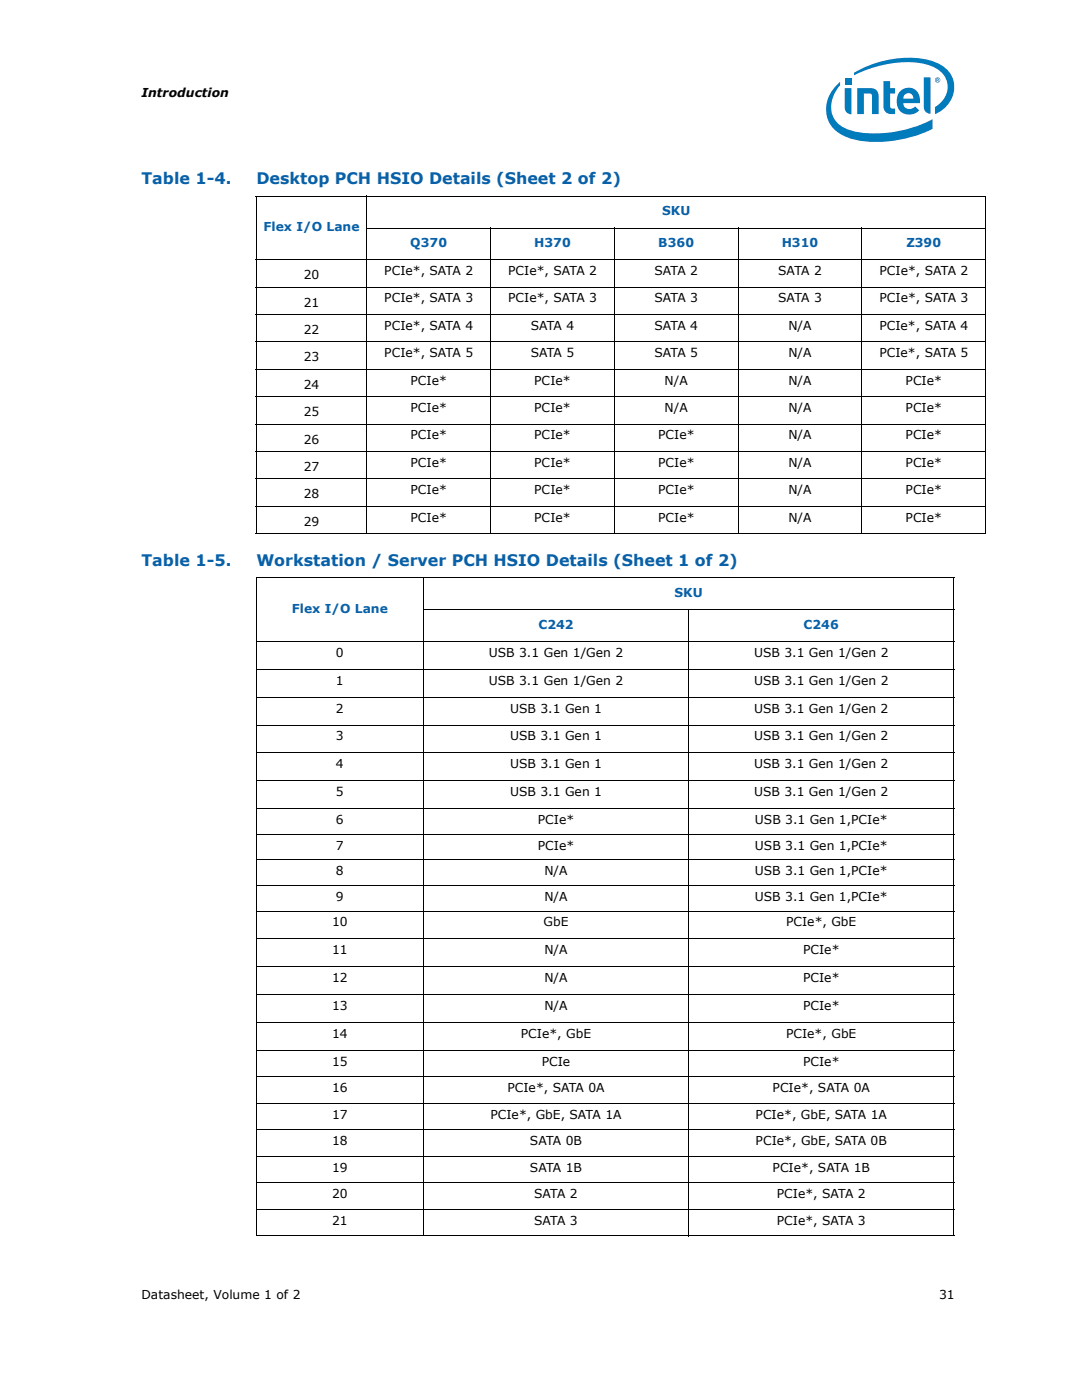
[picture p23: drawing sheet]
<svg xmlns="http://www.w3.org/2000/svg" width="216mm" height="279mm" viewBox="0 0 216 279" stroke-linecap="round" stroke-linejoin="round" font-family="sans-serif">
<defs><g id="words">
<g font-size="3.2" fill="#0860a8">
<text x="28.2" y="36.7">Table 1-4.</text>
<text x="28.2" y="112.9">Table 1-5.</text>
<text x="51.2" y="112.9">Workstation / Server PCH HSIO Details (Sheet 1 of 2)</text>
</g>
<text font-size="3.2" fill="#0860a9" x="51.2" y="36.7">Desktop PCH HSIO Details (Sheet 2 of 2)</text>
<g font-size="2.5">
<text x="28.2" y="19.3">Introduction</text>
<text x="60.6" y="55.8">20</text>
<text x="76.7" y="54.9">PCIe*, SATA 2</text>
<text x="101.4" y="54.9">PCIe*, SATA 2</text>
<text x="130.6" y="54.9">SATA 2</text>
<text x="155.3" y="54.9">SATA 2</text>
<text x="175.5" y="54.9">PCIe*, SATA 2</text>
<text x="60.6" y="61.2">21</text>
<text x="76.7" y="60.4">PCIe*, SATA 3</text>
<text x="76.7" y="65.8">PCIe*, SATA 4</text>
<text x="101.4" y="60.4">PCIe*, SATA 3</text>
<text x="105.9" y="65.8">SATA 4</text>
<text x="130.6" y="65.8">SATA 4</text>
<text x="130.6" y="60.4">SATA 3</text>
<text x="155.3" y="60.4">SATA 3</text>
<text x="157.3" y="65.8">N/A</text>
<text x="175.5" y="65.8">PCIe*, SATA 4</text>
<text x="175.5" y="60.4">PCIe*, SATA 3</text>
<text x="60.6" y="66.7">22</text>
<text x="76.7" y="71.3">PCIe*, SATA 5</text>
<text x="105.9" y="71.3">SATA 5</text>
<text x="130.6" y="71.3">SATA 5</text>
<text x="157.3" y="71.3">N/A</text>
<text x="175.5" y="71.3">PCIe*, SATA 5</text>
<text x="60.6" y="72.1">23</text>
<text x="60.6" y="77.6">24</text>
<text x="81.9" y="76.8">PCIe*</text>
<text x="106.6" y="76.8">PCIe*</text>
<text x="132.6" y="76.8">N/A</text>
<text x="157.3" y="76.8">N/A</text>
<text x="180.7" y="76.8">PCIe*</text>
<text x="60.6" y="83.1">25</text>
<text x="81.9" y="82.2">PCIe*</text>
<text x="106.6" y="82.2">PCIe*</text>
<text x="132.6" y="82.2">N/A</text>
<text x="157.3" y="82.2">N/A</text>
<text x="180.7" y="82.2">PCIe*</text>
<text x="60.6" y="88.5">26</text>
<text x="81.9" y="87.7">PCIe*</text>
<text x="106.6" y="87.7">PCIe*</text>
<text x="131.3" y="87.7">PCIe*</text>
<text x="157.3" y="87.7">N/A</text>
<text x="180.7" y="87.7">PCIe*</text>
<text x="60.6" y="94">27</text>
<text x="81.9" y="93.2">PCIe*</text>
<text x="106.6" y="93.2">PCIe*</text>
<text x="131.3" y="93.2">PCIe*</text>
<text x="157.3" y="93.2">N/A</text>
<text x="180.7" y="93.2">PCIe*</text>
<text x="60.6" y="99.5">28</text>
<text x="81.9" y="98.6">PCIe*</text>
<text x="106.6" y="98.6">PCIe*</text>
<text x="131.3" y="98.6">PCIe*</text>
<text x="157.3" y="98.6">N/A</text>
<text x="180.7" y="98.6">PCIe*</text>
<text x="60.6" y="104.9">29</text>
<text x="81.9" y="104.1">PCIe*</text>
<text x="106.6" y="104.1">PCIe*</text>
<text x="131.3" y="104.1">PCIe*</text>
<text x="157.3" y="104.1">N/A</text>
<text x="180.7" y="104.1">PCIe*</text>
<text x="67" y="131.1">0</text>
<text x="97.5" y="131.1">USB 3.1 Gen 1/Gen 2</text>
<text x="150.5" y="131.1">USB 3.1 Gen 1/Gen 2</text>
<text x="67" y="136.6">1</text>
<text x="97.5" y="136.6">USB 3.1 Gen 1/Gen 2</text>
<text x="150.5" y="136.6">USB 3.1 Gen 1/Gen 2</text>
<text x="67" y="142.2">2</text>
<text x="101.8" y="142.2">USB 3.1 Gen 1</text>
<text x="150.5" y="142.2">USB 3.1 Gen 1/Gen 2</text>
<text x="67" y="147.7">3</text>
<text x="101.8" y="147.7">USB 3.1 Gen 1</text>
<text x="150.5" y="147.7">USB 3.1 Gen 1/Gen 2</text>
<text x="67" y="153.3">4</text>
<text x="101.8" y="153.3">USB 3.1 Gen 1</text>
<text x="150.5" y="153.3">USB 3.1 Gen 1/Gen 2</text>
<text x="67" y="158.9">5</text>
<text x="101.8" y="158.9">USB 3.1 Gen 1</text>
<text x="150.5" y="158.9">USB 3.1 Gen 1/Gen 2</text>
<text x="67" y="164.4">6</text>
<text x="107.3" y="164.4">PCIe*</text>
<text x="150.6" y="164.4">USB 3.1 Gen 1,PCIe*</text>
<text x="67" y="169.5">7</text>
<text x="107.3" y="169.5">PCIe*</text>
<text x="150.6" y="169.5">USB 3.1 Gen 1,PCIe*</text>
<text x="67" y="174.6">8</text>
<text x="67" y="179.8">9</text>
<text x="108.6" y="174.6">N/A</text>
<text x="108.6" y="179.8">N/A</text>
<text x="150.6" y="174.6">USB 3.1 Gen 1,PCIe*</text>
<text x="150.6" y="179.8">USB 3.1 Gen 1,PCIe*</text>
<text x="66.3" y="184.9">10</text>
<text x="108.4" y="184.9">GbE</text>
<text x="156.8" y="184.9">PCIe*, GbE</text>
<text x="66.3" y="190.4">11</text>
<text x="108.6" y="190.4">N/A</text>
<text x="160.2" y="190.4">PCIe*</text>
<text x="66.3" y="196">12</text>
<text x="108.6" y="196">N/A</text>
<text x="160.2" y="196">PCIe*</text>
<text x="66.3" y="201.5">13</text>
<text x="108.6" y="201.5">N/A</text>
<text x="160.2" y="201.5">PCIe*</text>
<text x="66.3" y="207.1">14</text>
<text x="103.9" y="207.1">PCIe*, GbE</text>
<text x="156.8" y="207.1">PCIe*, GbE</text>
<text x="66.3" y="212.7">15</text>
<text x="108.1" y="212.7">PCIe</text>
<text x="160.2" y="212.7">PCIe*</text>
<text x="66.3" y="218">16</text>
<text x="101.2" y="218">PCIe*, SATA 0A</text>
<text x="154.2" y="218">PCIe*, SATA 0A</text>
<text x="66.3" y="223.2">17</text>
<text x="97.9" y="223.2">PCIe*, GbE, SATA 1A</text>
<text x="150.8" y="223.2">PCIe*, GbE, SATA 1A</text>
<text x="66.3" y="228.5">18</text>
<text x="66.3" y="233.8">19</text>
<text x="105.7" y="233.8">SATA 1B</text>
<text x="105.7" y="228.5">SATA 0B</text>
<text x="150.8" y="228.5">PCIe*, GbE, SATA 0B</text>
<text x="154.2" y="233.8">PCIe*, SATA 1B</text>
<text x="66.3" y="239.1">20</text>
<text x="106.6" y="239.1">SATA 2</text>
<text x="155" y="239.1">PCIe*, SATA 2</text>
<text x="66.3" y="244.4">21</text>
<text x="106.6" y="244.4">SATA 3</text>
<text x="155" y="244.4">PCIe*, SATA 3</text>
<text x="28.2" y="259.2">Datasheet, Volume 1 of 2</text>
<text x="187.4" y="259.2">31</text>
</g>
<g font-size="2.5" fill="#0860a8">
<text x="52.6" y="46.1">Flex I/O Lane</text>
<text x="132.1" y="42.9">SKU</text>
<text x="81.9" y="49.3">Q370</text>
<text x="106.6" y="49.3">H370</text>
<text x="131.4" y="49.3">B360</text>
<text x="156" y="49.3">H310</text>
<text x="180.9" y="49.3">Z390</text>
<text x="134.6" y="119.1">SKU</text>
<text x="58.2" y="122.3">Flex I/O Lane</text>
<text x="107.4" y="125.4">C242</text>
<text x="160.3" y="125.4">C246</text>
</g>
</g></defs>
<g fill="#007cbc">
<path d="M184.3 15.4h1.4v7.3a1.3 1.3 0 0 1-1.4-1.4z"/>
<path d="M168.6 17.6h1.3v5.2a1.3 1.3 0 0 1-1.3-1.4z"/>
<path d="M168.6 15.6h1.3v1.3h-1.3z"/>
<path d="M176.3 16.2h1.3v1.4h1v1.1h-1l.1 2.8 .1 .1 .8 .1v1.1a1.81 1.81 0 0 1-2.2-1.1z"/>
<path d="M171.1 17.6h2.7a1.44 1.44 0 0 1 1.5 1.5v3.7h-1.3v-3.7l-.2-.4h-.3h-1.1v4.1h-1.3z"/>
<path d="M167 17a6.2 6.2 0 0 0-1.9 6.3 6.2 6.2 0 0 0 4.9 4.4 24.4 24.4 0 0 0 16.1-2v-1.9a23.8 23.8 0 0 1-16.3 2.3 5 5 0 0 1-3-8l.8-1.1v-.7zM170.4 14.5v.5a22.9 22.9 0 0 1 13.8-2.3 5.4 5.4 0 0 1 4.8 4 4.7 4.7 0 0 1-2.4 4.7v1.4a5.6 5.6 0 0 0 2.8-8.4 9.3 9.3 0 0 0-6.8-2.8 21.8 21.8 0 0 0-12.2 2.9z"/>
<path d="M179.8 18a2.29 2.29 0 0 1 2.6-.2 2.29 2.29 0 0 1 1.2 2.3v.5h-3.4a1.3 1.3 0 0 0 1 1.2 1.3 1.3 0 0 0 1.4-.5l.8 .7a2.61 2.61 0 0 1-3.2 .5 2.61 2.61 0 0 1-1.2-3l.2-.6zM180.5 18.9l-.3 .8h2.1a1 1 0 0 0-.6-1 1 1 0 0 0-1.2 .2z"/>
<path d="M186.6 16a.53 .53 0 0 1 1 0 .53 .53 0 0 1-1 0zM186.7 16a.44 .44 0 0 0 .8 0 .44 .44 0 0 0-.8 0zM186.9 15.7h.4v.6l-.2-.3-.2 .3zM187 15.8v.1h.2v-.1z"/>
</g>
<g fill="none" stroke="#000" stroke-width=".2">
<path d="M51.1 39.2h145.7M51.2 39.2v67.2M73.2 39.1v67.5M196.7 39.2v67.2M51.1 51.9h145.7M51.1 57.3h145.7M73.1 45.5h123.7M97.9 45.4v61.2M122.6 45.4v61.2M147.3 45.4v61.2M172 45.4v61.2M51.1 62.8h145.7"/>
<path d="M51.1 68.2h145.7M51.1 73.7h145.7M51.1 79.2h145.7M51.1 84.6h145.7M51.1 90.1h145.7M51.1 95.6h145.7M51.1 101h145.7M51.1 106.5h145.7M51.1 115.3h139.3M51.2 115.4v131.2M84.5 115.2v131.5M190.3 115.4v131.2"/>
<path d="M51.1 128h139.3M51.1 133.6h139.3M51.1 139.1h139.3M84.4 121.7h106M137.4 121.6v125.1M51.1 144.7h139.3M51.1 150.3h139.3M51.1 155.8h139.3M51.1 161.4h139.3M51.1 166.5h139.3M51.1 171.6h139.3M51.1 176.7h139.3"/>
<path d="M51.1 181.8h139.3M51.1 187.4h139.3M51.1 192.9h139.3M51.1 198.5h139.3M51.1 204h139.3M51.1 209.6h139.3M51.1 214.9h139.3M51.1 220.2h139.3M51.1 225.5h139.3M51.1 230.8h139.3M51.1 236.1h139.3M51.1 241.4h139.3"/>
<path d="M51.1 246.7h139.3"/>
</g>
<use href="#words"/>
</svg>
